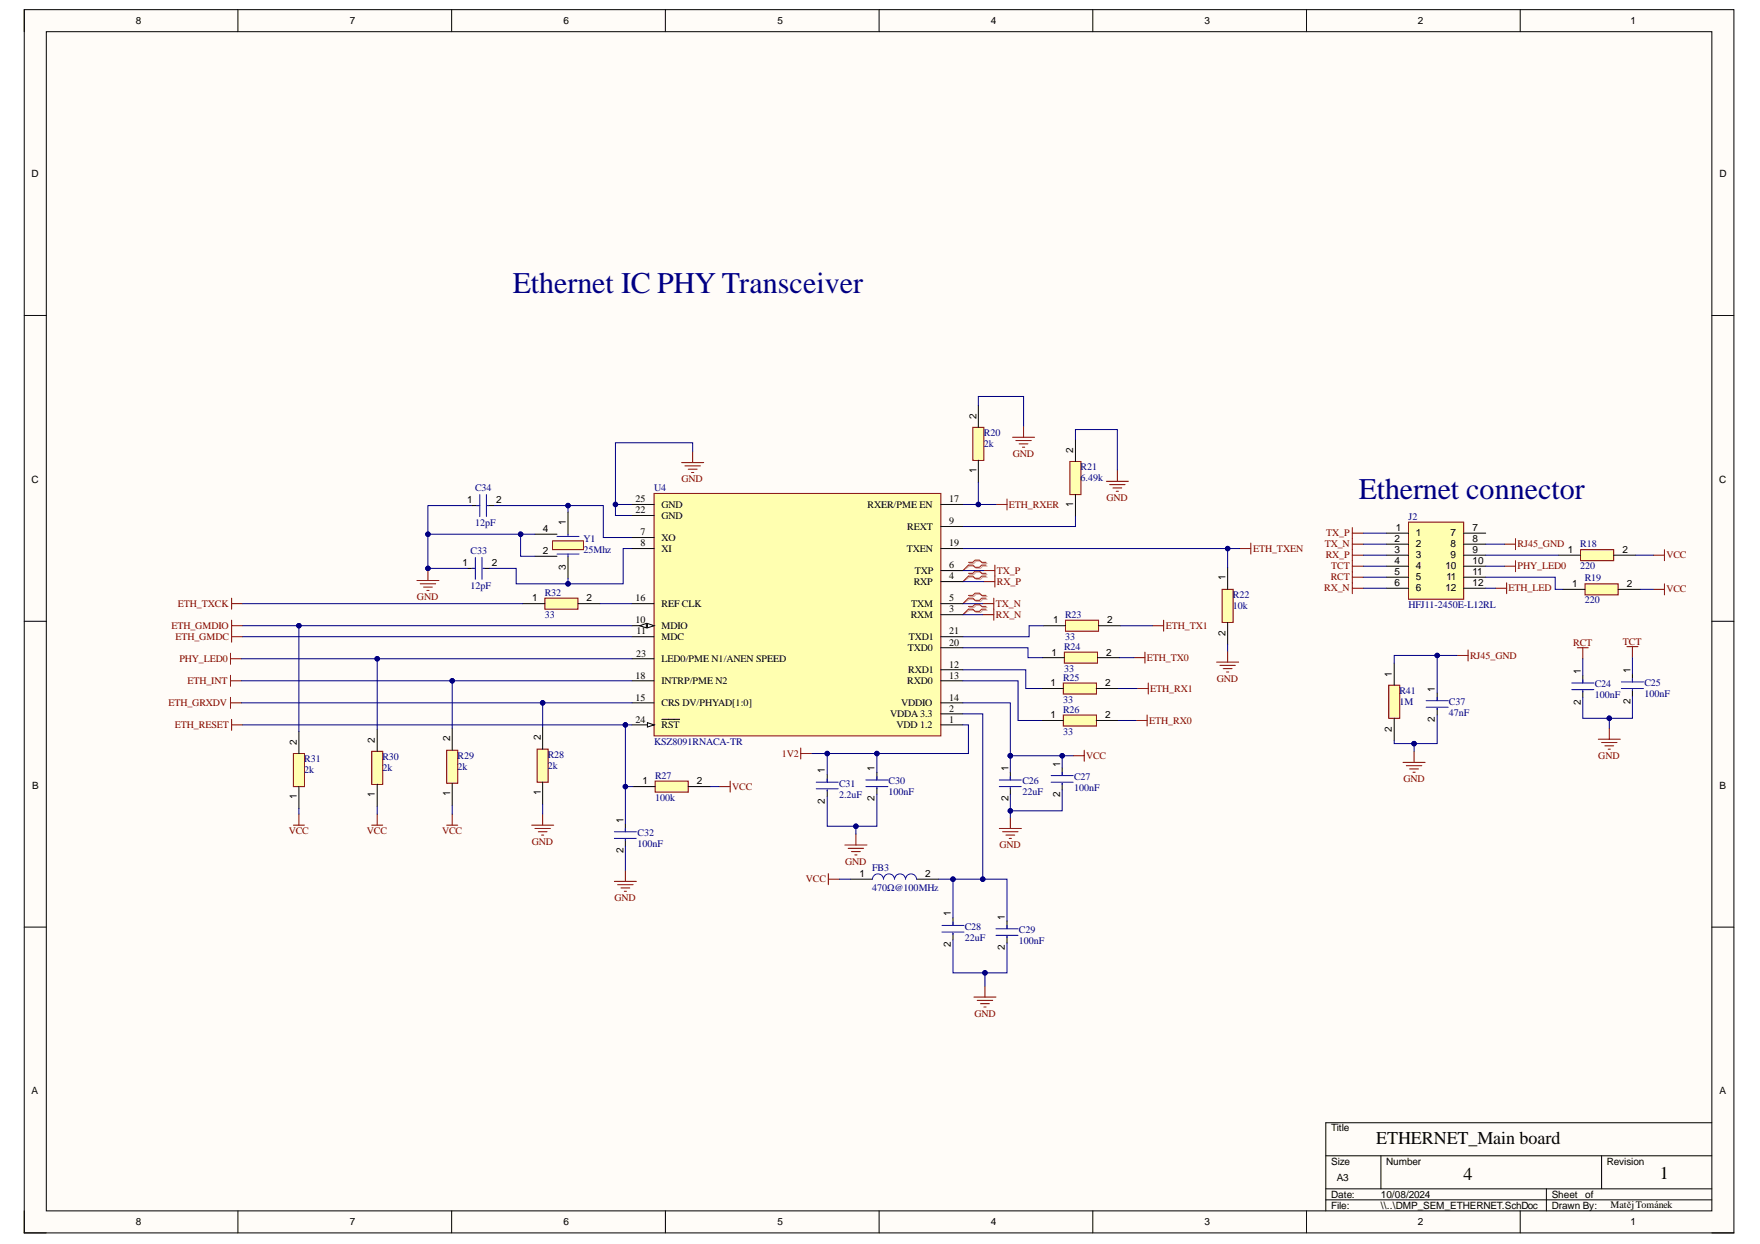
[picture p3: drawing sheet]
<svg xmlns="http://www.w3.org/2000/svg" width="297mm" height="210mm" viewBox="0 0 297 210" stroke-linecap="round" stroke-linejoin="round" font-family="sans-serif">
<defs><g id="words">
<g font-size="5.1" fill="#000080">
<text x="86.5" y="49.4">Ethernet IC PHY Transceiver</text>
<text x="229.3" y="84.2">Ethernet connector</text>
</g>
<g font-size="3">
<text x="232.3" y="193.1">ETHERNET_Main board</text>
<text x="247" y="199.2">4</text>
<text x="280.2" y="199">1</text>
</g>
<g font-size="1.7">
<text x="22.9" y="4.1">8</text>
<text x="59" y="4.1">7</text>
<text x="95.1" y="4.1">6</text>
<text x="131.2" y="4.1">5</text>
<text x="167.2" y="4.1">4</text>
<text x="203.3" y="4.1">3</text>
<text x="239.3" y="4.1">2</text>
<text x="275.2" y="4.1">1</text>
<text x="5.3" y="29.8">D</text>
<text x="290.2" y="29.8">D</text>
<text x="164.8" y="70.6" transform="rotate(-90 164.8 70.6)">2</text>
<text x="181.1" y="76.4" transform="rotate(-90 181.1 76.4)">2</text>
<text x="5.3" y="81.5">C</text>
<text x="164.8" y="79.8" transform="rotate(-90 164.8 79.8)">1</text>
<text x="290.1" y="81.5">C</text>
<text x="78.8" y="84.9">1</text>
<text x="83.7" y="84.9">2</text>
<text x="91.6" y="89.7">4</text>
<text x="95.5" y="88.6" transform="rotate(-90 95.5 88.6)">1</text>
<text x="107.3" y="86.6">22</text>
<text x="107.3" y="84.8">25</text>
<text x="111.7" y="87.5">GND</text>
<text x="111.7" y="85.7">GND</text>
<text x="146.4" y="85.7">RXER/PME EN</text>
<text x="153.1" y="89.4">REXT</text>
<text x="160.2" y="88.5">9</text>
<text x="160.2" y="84.8">17</text>
<text x="181.1" y="85.5" transform="rotate(-90 181.1 85.5)">1</text>
<text x="235.6" y="89.6">1</text>
<text x="248.5" y="89.6">7</text>
<text x="78.1" y="95.6">1</text>
<text x="83" y="95.6">2</text>
<text x="91.6" y="93.5">2</text>
<text x="108.1" y="92.2">8</text>
<text x="108.1" y="90.3">7</text>
<text x="111.7" y="93.1">XI</text>
<text x="111.7" y="91.3">XO</text>
<text x="153" y="93.1">TXEN</text>
<text x="160.2" y="92.2">19</text>
<text x="160.2" y="95.9">6</text>
<text x="235.3" y="91.4">2</text>
<text x="235.3" y="93.3">3</text>
<text x="235.3" y="95.1">4</text>
<text x="239" y="90.5">1</text>
<text x="239" y="92.4">2</text>
<text x="239" y="94.2">3</text>
<text x="244.8" y="90.5">7</text>
<text x="244.8" y="92.4">8</text>
<text x="244.8" y="94.2">9</text>
<text x="248.5" y="91.4">8</text>
<text x="248.5" y="93.3">9</text>
<text x="248.5" y="95.1">10</text>
<text x="264.6" y="93.3">1</text>
<text x="273.8" y="93.3">2</text>
<text x="89.8" y="101.5">1</text>
<text x="95.5" y="96.2" transform="rotate(-90 95.5 96.2)">3</text>
<text x="99" y="101.5">2</text>
<text x="107.3" y="101.5">16</text>
<text x="154.2" y="98.7">RXP</text>
<text x="154.4" y="96.8">TXP</text>
<text x="160.2" y="97.8">4</text>
<text x="160.2" y="101.5">5</text>
<text x="206.8" y="97.9" transform="rotate(-90 206.8 97.9)">1</text>
<text x="235.3" y="97">5</text>
<text x="235.3" y="98.9">6</text>
<text x="239" y="96.1">4</text>
<text x="239" y="97.9">5</text>
<text x="239" y="99.8">6</text>
<text x="244" y="96.1">10</text>
<text x="244" y="99.8">12</text>
<text x="244.1" y="97.9">11</text>
<text x="248.5" y="97">11</text>
<text x="248.5" y="98.9">12</text>
<text x="265.4" y="99">1</text>
<text x="274.6" y="99">2</text>
<text x="107.3" y="105.2">10</text>
<text x="107.4" y="107.1">11</text>
<text x="111.7" y="108">MDC</text>
<text x="111.7" y="106.1">MDIO</text>
<text x="111.7" y="102.4">REF CLK</text>
<text x="153.4" y="108">TXD1</text>
<text x="153.7" y="104.3">RXM</text>
<text x="153.8" y="102.4">TXM</text>
<text x="160.2" y="107.1">21</text>
<text x="160.2" y="103.3">3</text>
<text x="177.7" y="105.2">1</text>
<text x="186.9" y="105.2">2</text>
<text x="206.8" y="107.3" transform="rotate(-90 206.8 107.3)">2</text>
<text x="107.3" y="110.8">23</text>
<text x="111.7" y="111.7">LED0/PME N1/ANEN SPEED</text>
<text x="153.2" y="109.8">TXD0</text>
<text x="153.3" y="113.6">RXD1</text>
<text x="160.2" y="112.6">12</text>
<text x="160.2" y="108.9">20</text>
<text x="177.5" y="110.6">1</text>
<text x="186.7" y="110.6">2</text>
<text x="266.8" y="113.7" transform="rotate(-90 266.8 113.7)">1</text>
<text x="275.2" y="113.6" transform="rotate(-90 275.2 113.6)">1</text>
<text x="107.3" y="118.2">15</text>
<text x="107.3" y="114.5">18</text>
<text x="111.7" y="119.1">CRS DV/PHYAD[1:0]</text>
<text x="111.7" y="115.4">INTRP/PME N2</text>
<text x="152.1" y="119.1">VDDIO</text>
<text x="153.1" y="115.4">RXD0</text>
<text x="160.2" y="118.2">14</text>
<text x="160.2" y="114.5">13</text>
<text x="177.3" y="115.8">1</text>
<text x="186.5" y="115.8">2</text>
<text x="234.9" y="114.2" transform="rotate(-90 234.9 114.2)">1</text>
<text x="242.2" y="116.7" transform="rotate(-90 242.2 116.7)">1</text>
<text x="266.8" y="118.9" transform="rotate(-90 266.8 118.9)">2</text>
<text x="275.2" y="118.7" transform="rotate(-90 275.2 118.7)">2</text>
<text x="50.1" y="125.6" transform="rotate(-90 50.1 125.6)">2</text>
<text x="63.3" y="125.3" transform="rotate(-90 63.3 125.3)">2</text>
<text x="76" y="125.1" transform="rotate(-90 76 125.1)">2</text>
<text x="91.3" y="124.9" transform="rotate(-90 91.3 124.9)">2</text>
<text x="107.3" y="121.9">24</text>
<text x="111.7" y="122.9">RST</text>
<text x="150.2" y="121">VDDA 3.3</text>
<text x="151.3" y="122.9">VDD 1.2</text>
<text x="160.2" y="121.9">1</text>
<text x="160.2" y="120.1">2</text>
<text x="177.3" y="121.2">1</text>
<text x="186.5" y="121.2">2</text>
<text x="234.9" y="123.5" transform="rotate(-90 234.9 123.5)">2</text>
<text x="242.2" y="121.8" transform="rotate(-90 242.2 121.8)">2</text>
<text x="139.2" y="130.5" transform="rotate(-90 139.2 130.5)">1</text>
<text x="147.6" y="130.1" transform="rotate(-90 147.6 130.1)">1</text>
<text x="170.2" y="130.1" transform="rotate(-90 170.2 130.1)">1</text>
<text x="178.9" y="129.4" transform="rotate(-90 178.9 129.4)">1</text>
<text x="5.4" y="133.1">B</text>
<text x="50.1" y="134.9" transform="rotate(-90 50.1 134.9)">1</text>
<text x="63.3" y="134.4" transform="rotate(-90 63.3 134.4)">1</text>
<text x="76" y="134.3" transform="rotate(-90 76 134.3)">1</text>
<text x="91.3" y="134.1" transform="rotate(-90 91.3 134.1)">1</text>
<text x="108.4" y="132.3">1</text>
<text x="117.6" y="132.3">2</text>
<text x="139.2" y="135.6" transform="rotate(-90 139.2 135.6)">2</text>
<text x="147.6" y="135.2" transform="rotate(-90 147.6 135.2)">2</text>
<text x="170.2" y="135.2" transform="rotate(-90 170.2 135.2)">2</text>
<text x="178.9" y="134.5" transform="rotate(-90 178.9 134.5)">2</text>
<text x="290.2" y="133.1">B</text>
<text x="105.2" y="144" transform="rotate(-90 105.2 144)">2</text>
<text x="105.2" y="138.8" transform="rotate(-90 105.2 138.8)">1</text>
<text x="145.1" y="148">1</text>
<text x="156.2" y="148">2</text>
<text x="160.5" y="154.6" transform="rotate(-90 160.5 154.6)">1</text>
<text x="169.6" y="155.2" transform="rotate(-90 169.6 155.2)">1</text>
<text x="160.5" y="159.8" transform="rotate(-90 160.5 159.8)">2</text>
<text x="169.6" y="160.4" transform="rotate(-90 169.6 160.4)">2</text>
<text x="5.3" y="184.6">A</text>
<text x="290.2" y="184.6">A</text>
<text x="224.7" y="190.9">Title</text>
<text x="224.7" y="196.5">Size</text>
<text x="234" y="196.5">Number</text>
<text x="271.2" y="196.5">Revision</text>
<text x="224.7" y="202.1">Date:</text>
<text x="224.7" y="204">File:</text>
<text x="225.6" y="199.3">A3</text>
<text x="233" y="202.1">10/08/2024</text>
<text x="233" y="204">\\..\DMP_SEM_ETHERNET.SchDoc</text>
<text x="261.9" y="202.1">Sheet</text>
<text x="261.9" y="204">Drawn By:</text>
<text x="267.5" y="202.1">of</text>
<text x="271.8" y="203.9">MatějTománek</text>
<text x="22.9" y="206.8">8</text>
<text x="59" y="206.8">7</text>
<text x="95.1" y="206.8">6</text>
<text x="131.2" y="206.8">5</text>
<text x="167.2" y="206.8">4</text>
<text x="203.3" y="206.8">3</text>
<text x="239.3" y="206.8">2</text>
<text x="275.2" y="206.8">1</text>
</g>
<g font-size="1.7" fill="#000080">
<text x="166" y="73.6">R20</text>
<text x="166" y="75.5">2k</text>
<text x="80.2" y="82.9">C34</text>
<text x="110.4" y="82.9">U4</text>
<text x="182.4" y="79.3">R21</text>
<text x="182.4" y="81.2">6.49k</text>
<text x="80.2" y="88.8">12pF</text>
<text x="237.7" y="87.7">J2</text>
<text x="79.4" y="93.5">C33</text>
<text x="98.5" y="91.4">Y1</text>
<text x="98.5" y="93.3">25Mhz</text>
<text x="266.7" y="92.4">R18</text>
<text x="79.4" y="99.5">12pF</text>
<text x="91.9" y="100.6">R32</text>
<text x="208.1" y="100.9">R22</text>
<text x="266.7" y="96.1">220</text>
<text x="267.5" y="98.1">R19</text>
<text x="267.5" y="101.8">220</text>
<text x="91.9" y="104.3">33</text>
<text x="179.8" y="104.3">R23</text>
<text x="179.8" y="108">33</text>
<text x="208.1" y="102.8">10k</text>
<text x="237.7" y="102.6">HFJ11-2450E-L12RL</text>
<text x="179.6" y="109.7">R24</text>
<text x="179.6" y="113.4">33</text>
<text x="179.4" y="114.8">R25</text>
<text x="179.4" y="118.6">33</text>
<text x="236.2" y="117.1">R41</text>
<text x="236.2" y="119">1M</text>
<text x="244.5" y="119">C37</text>
<text x="269.2" y="115.9">C24</text>
<text x="269.2" y="117.8">100nF</text>
<text x="277.5" y="115.8">C25</text>
<text x="277.5" y="117.6">100nF</text>
<text x="110.4" y="125.6">KSZ8091RNACA-TR</text>
<text x="179.4" y="120.2">R26</text>
<text x="179.4" y="124">33</text>
<text x="244.5" y="120.8">47nF</text>
<text x="51.3" y="128.6">R31</text>
<text x="51.3" y="130.5">2k</text>
<text x="64.5" y="128.3">R30</text>
<text x="64.5" y="130.1">2k</text>
<text x="77.2" y="128.1">R29</text>
<text x="77.2" y="130">2k</text>
<text x="92.5" y="127.8">R28</text>
<text x="92.5" y="129.7">2k</text>
<text x="110.6" y="131.4">R27</text>
<text x="181.3" y="131.6">C27</text>
<text x="110.6" y="135.1">100k</text>
<text x="141.6" y="132.7">C31</text>
<text x="141.6" y="134.6">2.2uF</text>
<text x="150" y="132.3">C30</text>
<text x="150" y="134.2">100nF</text>
<text x="172.6" y="132.3">C26</text>
<text x="172.6" y="134.2">22uF</text>
<text x="181.3" y="133.4">100nF</text>
<text x="107.6" y="141.1">C32</text>
<text x="107.6" y="143">100nF</text>
<text x="147.2" y="147">FB3</text>
<text x="147.2" y="150.4">470Ω@100MHz</text>
<text x="162.8" y="156.9">C28</text>
<text x="162.8" y="158.8">22uF</text>
<text x="172" y="157.4">C29</text>
<text x="172" y="159.3">100nF</text>
</g>
<g font-size="1.7" fill="#800000">
<text x="171" y="77.1">GND</text>
<text x="115" y="81.4">GND</text>
<text x="170.3" y="85.7">ETH_RXER</text>
<text x="186.8" y="84.6">GND</text>
<text x="211.5" y="93.1">ETH_TXEN</text>
<text x="223.6" y="92.4">TX_N</text>
<text x="223.7" y="94.2">RX_P</text>
<text x="223.8" y="90.5">TX_P</text>
<text x="256.1" y="92.4">RJ45_GND</text>
<text x="281.3" y="94.2">VCC</text>
<text x="70.4" y="101.3">GND</text>
<text x="168.2" y="96.8">TX_P</text>
<text x="168.2" y="98.7">RX_P</text>
<text x="223.5" y="99.8">RX_N</text>
<text x="224.6" y="97.9">RCT</text>
<text x="224.7" y="96.1">TCT</text>
<text x="254.6" y="99.8">ETH_LED</text>
<text x="256.1" y="96.1">PHY_LED0</text>
<text x="281.3" y="100">VCC</text>
<text x="28.9" y="106.1">ETH_GMDIO</text>
<text x="29.6" y="108">ETH_GMDC</text>
<text x="30" y="102.4">ETH_TXCK</text>
<text x="168.1" y="102.4">TX_N</text>
<text x="168.1" y="104.3">RX_N</text>
<text x="196.8" y="106.1">ETH_TX1</text>
<text x="30.3" y="111.7">PHY_LED0</text>
<text x="193.5" y="111.5">ETH_TX0</text>
<text x="248.1" y="111.1">RJ45_GND</text>
<text x="265.5" y="108.9">RCT</text>
<text x="273.9" y="108.7">TCT</text>
<text x="28.4" y="119.1">ETH_GRXDV</text>
<text x="31.6" y="115.4">ETH_INT</text>
<text x="194.1" y="116.7">ETH_RX1</text>
<text x="205.4" y="115">GND</text>
<text x="29.5" y="122.9">ETH_RESET</text>
<text x="194" y="122.1">ETH_RX0</text>
<text x="132" y="127.7">1V2</text>
<text x="183.3" y="128.1">VCC</text>
<text x="236.8" y="132">GND</text>
<text x="269.8" y="128.1">GND</text>
<text x="123.6" y="133.3">VCC</text>
<text x="48.7" y="140.7">VCC</text>
<text x="61.9" y="140.7">VCC</text>
<text x="74.6" y="140.7">VCC</text>
<text x="89.7" y="142.5">GND</text>
<text x="168.7" y="143.1">GND</text>
<text x="136" y="148.9">VCC</text>
<text x="142.6" y="145.9">GND</text>
<text x="103.7" y="152">GND</text>
<text x="164.4" y="171.5">GND</text>
</g>
</g></defs>
<path d="M4.1 1.6h288.5v206.4h-288.5z" fill-rule="evenodd" fill="#fffcf8"/>
<path d="M4.1 1.6h288.5v206.4h-288.5z" fill="none" stroke="#000" stroke-width=".17"/>
<path d="M7.8 5.3h281.1v199h-281.1z" fill-rule="evenodd" fill="#fffcf8"/>
<g fill="none" stroke="#000" stroke-width=".17">
<path d="M4.1 1.6v3.7M7.8 5.3h281.1v199h-281.1zM40.2 1.6v3.7M76.2 1.6v3.7M112.3 1.6v3.7M148.4 1.6v3.7M184.4 1.6v3.7M220.5 1.6v3.7M256.6 1.6v3.7M4.1 53.2h3.7M288.9 53.2h3.7M78.9 95.9h1.3"/>
<path d="M79.7 85.3h1.3M81.5 95.9h1.1M82.3 85.3h1.1M90.3 93.9h3.7M90.3 90.1h3.7M95.9 86.4v3.7M95.9 93.9v3.7M4.1 104.8h3.7M288.9 104.8h3.7M4.1 156.4h3.7M143.5 148.3h3.7M154.7 148.3h3.7"/>
<path d="M288.9 156.4h3.7M223.8 195h65.1M233.1 195v5.6M270.3 195v5.6M288.9 189.4h-65.1v14.9M4.1 204.3v3.7h3.7M40.2 204.3v3.7M76.2 204.3v3.7M112.3 204.3v3.7M148.4 204.3v3.7M184.4 204.3v3.7M220.5 204.3v3.7"/>
<path d="M223.8 200.6h65.1M223.8 202.5h65.1M256.6 204.3v3.7M261 200.6v3.7M288.9 208h3.7"/>
</g>
<g fill="none" stroke="#800000" stroke-width=".17">
<path d="M115 78.1h3.8M115.6 78.6h2.6M116.2 79.2h1.4M116.7 79.7h.4M116.9 76.2v1.9M170.9 73.8h3.7M171.5 74.3h2.6M172 74.9h1.5M172.6 75.5h.3M172.8 71.9v1.9M188.6 79.4v1.8M70.4 97.9h3.7"/>
<path d="M70.9 98.5h2.6M71.5 99.1h1.5M72 99.6h.4M72.2 96.1v1.8M166 96.3h1.9M166 98.1h1.9M167.9 95.3v3.8M168.1 85.1h1.9M170 84.2v1.9M186.7 81.2h3.7M187.3 81.8h2.6M187.8 82.3h1.5"/>
<path d="M188.4 82.9h.4M209.2 92.6h1.9M211.1 91.6v1.9M228.2 89v11.2M228.2 90h1.9M228.2 91.8h1.9M228.2 93.7h1.9M228.2 95.5h1.9M228.2 97.4h1.9M228.2 99.3h1.9M252.4 99.3h1.9M253.9 91.8h1.9"/>
<path d="M253.9 95.5h1.9M254.3 98.3v1.9M255.8 90.9v1.8M255.8 94.6v1.9M279 93.7h1.9M279 99.4h1.9M280.9 92.7v1.9M280.9 98.5v1.9M38.9 110.2v1.9M38.9 113.9v1.9M38.9 117.7v1.8M38.9 118.6h1.9"/>
<path d="M38.9 114.9h1.9M38.9 111.2h1.9M39.1 101.9h1.9M39.1 105.6h1.9M39.1 100.9v1.9M39.1 104.6v3.8M39.1 107.4h1.9M165.9 101.9h1.8M165.9 103.7h1.8M167.7 100.9v3.7M191.4 111h1.8M191.9 116.2h1.9"/>
<path d="M193.2 110v1.9M193.8 115.2v1.9M194.5 105.6h1.9M196.4 104.7v1.8M205.3 111.7h3.8M205.9 112.3h2.6M206.4 112.8h1.5M207 113.4h.4M207.2 109.9v1.8M245.9 110.6h1.9M247.8 109.7v1.8M266.2 109.3h1.9"/>
<path d="M267.1 109.3v1.9M274.6 109.1h1.8M275.5 109.1v1.9M39.1 121.4v1.8M39.1 122.3h1.9M49.5 139.2h1.9M50.4 137.4v1.8M62.7 139.2h1.9M63.7 137.4v1.8M75.4 139.2h1.9M76.3 137.4v1.8M89.7 139.2h3.7"/>
<path d="M90.3 139.8h2.6M91.6 137.4v1.8M121.4 132.7h1.8M123.2 131.8v1.9M135.1 126.2v1.9M135.1 127.1h1.9M168.7 139.8h3.7M170.5 137.9v1.9M181.1 127.5h1.9M183 126.6v1.8M191.7 121.6h1.9M193.6 120.6v1.9"/>
<path d="M236.8 128.6h3.7M237.3 129.2h2.7M237.9 129.7h1.5M238.5 130.3h.3M238.7 126.8v1.8M269.7 124.7h3.8M270.3 125.3h2.6M270.9 125.8h1.4M271.4 126.4h.4M271.6 122.9v1.8M90.8 140.3h1.5M91.4 140.9h.4"/>
<path d="M103.7 148.7h3.7M104.2 149.3h2.7M104.8 149.8h1.5M105.4 150.4h.3M105.5 146.9v1.8M139.8 147.4v1.9M139.8 148.3h1.9M142.6 142.6h3.7M143.2 143.1h2.6M143.7 143.7h1.5M144.3 144.3h.3M144.5 140.7v1.9"/>
<path d="M169.2 140.3h2.6M169.8 140.9h1.5M170.3 141.5h.4M164.4 168.2h3.7M164.9 168.8h2.6M165.5 169.4h1.5M166 169.9h.4M166.2 166.4v1.8"/>
</g>
<path d="M163.6 95.1h.8l.3-.4h.8l.4 .4h.7M163.6 96.9h.8l.3-.3h.8l.4 .3h.7M166.6 95.5h-.7l-.4 .4h-.8l-.3-.4h-.8l-1.1 .8M166.6 97.4h-.7l-.4 .4h-.8l-.3-.4h-.8l-1.1 .7M163.6 100.6h.8l.3-.3h.8l.4 .3h.7M163.6 102.5h.8l.3-.4h.8l.4 .4h.7M166.6 101.1h-.7l-.4 .4h-.8l-.3-.4h-.8l-1.1 .8M166.6 103h-.7l-.4 .3h-.8l-.3-.3h-.8l-1.1 .7" fill="none" stroke="#d0a19e" stroke-width=".17"/>
<path d="M163.4 94.9h.8l.4-.4h.7l.4 .4h.7M163.4 96.7h.8l.4-.3h.7l.4 .3h.7M166.4 95.3h-.7l-.4 .4h-.7l-.4-.4h-.8l-.9 1M166.4 97.2h-.7l-.4 .4h-.7l-.4-.4h-.8l-.9 .9M163.4 100.5h.8l.4-.4h.7l.4 .4h.7M163.4 102.3h.8l.4-.4h.7l.4 .4h.7M166.4 100.9h-.7l-.4 .4h-.7l-.4-.4h-.8l-.9 1M166.4 102.8h-.7l-.4 .4h-.7l-.4-.4h-.8l-.9 .9" fill="none" stroke="#f00" stroke-width=".17"/>
<path d="M79.7 95.9h.5M80.2 94v3.8M80.4 85.3h.6M81 83.4v3.8M81.3 94v3.8M81.5 95.9h.2M82.1 83.4v3.8M82.3 85.3h.2M147.2 148.3a.93 .93 0 0 1 1-.8 .93 .93 0 0 1 .9 .8 .93 .93 0 0 1 .9-.8 .93 .93 0 0 1 1 .8 .93 .93 0 0 1 .9-.8 .93 .93 0 0 1 .9 .8 .93 .93 0 0 1 1-.8 .93 .93 0 0 1 .9 .8" fill="none" stroke="#00f" stroke-width=".17"/>
<path d="M93.3 91.3h5.2v1.4h-5.2z" fill-rule="evenodd" fill="#ffffb0"/>
<path d="M93.3 91.3h5.2v1.4h-5.2z" fill="none" stroke="#800000" stroke-width=".17"/>
<path d="M94 90.5h3.7M94 93.5h3.7M95.9 90.1v.4M95.9 93.5v.4" fill="none" stroke="#00f" stroke-width=".17"/>
<path d="M110.4 83.3h48.4v40.9h-48.4z" fill-rule="evenodd" fill="#ffffb0"/>
<path d="M110.4 83.3h48.4v40.9h-48.4z" fill="none" stroke="#800000" stroke-width=".17"/>
<path d="M158.8 118.6h3.7M158.8 114.9h3.7M158.8 113h3.7M158.8 109.3h3.7M158.8 107.4h3.7M106.7 122.3h3.7M158.8 122.3h3.7M158.8 120.5h3.7" fill="none" stroke="#000" stroke-width=".17"/>
<path d="M109.3 121.9l1.1 .4-1.1 .4z" fill="#f8fcff"/>
<path d="M106.7 118.6h3.7M106.7 114.9h3.7M106.7 111.2h3.7M106.7 107.4h3.7M106.7 105.6h3.7M109.3 121.9l1.1 .4-1.1 .4zM111.7 121.4h3" fill="none" stroke="#000" stroke-width=".17"/>
<path d="M109.3 105.2l1.1 .4-1.1 .3z" fill="#f8fcff"/>
<path d="M109.3 105.2l1.1 .4-1.1 .3z" fill="none" stroke="#000" stroke-width=".17"/>
<path d="M108 105.6l1.1-.4v.7z" fill="#f8fcff"/>
<g fill="none" stroke="#000" stroke-width=".17">
<path d="M106.7 85.1h3.7M106.7 92.6h3.7M106.7 90.7h3.7M106.7 87h3.7M158.8 88.8h3.7M158.8 85.1h3.7M158.8 98.1h3.7M158.8 92.6h3.7M158.8 96.3h3.7M106.7 101.9h3.7M108 105.6l1.1-.4v.7zM158.8 101.9h3.7"/>
<path d="M158.8 103.7h3.7"/>
</g>
<path d="M92 100.9h5.5v1.9h-5.5z" fill-rule="evenodd" fill="#ffffb0"/>
<path d="M92 100.9h5.5v1.9h-5.5z" fill="none" stroke="#800000" stroke-width=".17"/>
<path d="M88.2 101.9h3.8M97.5 101.9h3.8" fill="none" stroke="#000" stroke-width=".17"/>
<path d="M179.8 104.7h5.6v1.8h-5.6z" fill-rule="evenodd" fill="#ffffb0"/>
<path d="M179.8 104.7h5.6v1.8h-5.6z" fill="none" stroke="#800000" stroke-width=".17"/>
<path d="M176.1 105.6h3.7M185.4 105.6h3.7" fill="none" stroke="#000" stroke-width=".17"/>
<path d="M179.6 110h5.6v1.9h-5.6z" fill-rule="evenodd" fill="#ffffb0"/>
<path d="M179.6 110h5.6v1.9h-5.6z" fill="none" stroke="#800000" stroke-width=".17"/>
<path d="M175.9 111h3.7M185.2 111h3.8" fill="none" stroke="#000" stroke-width=".17"/>
<path d="M179.5 115.2h5.5v1.9h-5.5z" fill-rule="evenodd" fill="#ffffb0"/>
<path d="M179.5 115.2h5.5v1.9h-5.5z" fill="none" stroke="#800000" stroke-width=".17"/>
<path d="M175.7 116.2h3.8M185 116.2h3.8" fill="none" stroke="#000" stroke-width=".17"/>
<path d="M179.5 120.6h5.5v1.9h-5.5z" fill-rule="evenodd" fill="#ffffb0"/>
<path d="M179.5 120.6h5.5v1.9h-5.5z" fill="none" stroke="#800000" stroke-width=".17"/>
<path d="M175.7 121.6h3.8M185 121.6h3.8" fill="none" stroke="#000" stroke-width=".17"/>
<path d="M49.5 127.1h1.9v5.6h-1.9z" fill-rule="evenodd" fill="#ffffb0"/>
<path d="M49.5 127.1h1.9v5.6h-1.9z" fill="none" stroke="#800000" stroke-width=".17"/>
<path d="M50.4 123.4v3.7M50.4 132.7v3.7" fill="none" stroke="#000" stroke-width=".17"/>
<path d="M62.7 126.8h1.9v5.6h-1.9z" fill-rule="evenodd" fill="#ffffb0"/>
<path d="M62.7 126.8h1.9v5.6h-1.9z" fill="none" stroke="#800000" stroke-width=".17"/>
<path d="M63.7 123.1v3.7M63.7 132.4v3.7" fill="none" stroke="#000" stroke-width=".17"/>
<path d="M75.4 126.6h1.9v5.6h-1.9z" fill-rule="evenodd" fill="#ffffb0"/>
<path d="M75.4 126.6h1.9v5.6h-1.9z" fill="none" stroke="#800000" stroke-width=".17"/>
<path d="M76.3 122.9v3.7M76.3 132.2v3.7" fill="none" stroke="#000" stroke-width=".17"/>
<path d="M90.7 126.4h1.8v5.6h-1.8z" fill-rule="evenodd" fill="#ffffb0"/>
<path d="M90.7 126.4h1.8v5.6h-1.8z" fill="none" stroke="#800000" stroke-width=".17"/>
<path d="M91.6 122.7v3.7M91.6 132v3.7" fill="none" stroke="#000" stroke-width=".17"/>
<path d="M164.2 72.1h1.8v5.6h-1.8z" fill-rule="evenodd" fill="#ffffb0"/>
<path d="M164.2 72.1h1.8v5.6h-1.8z" fill="none" stroke="#800000" stroke-width=".17"/>
<path d="M165.1 68.4v3.7M165.1 77.7v3.7" fill="none" stroke="#000" stroke-width=".17"/>
<path d="M110.6 131.8h5.6v1.9h-5.6z" fill-rule="evenodd" fill="#ffffb0"/>
<path d="M110.6 131.8h5.6v1.9h-5.6z" fill="none" stroke="#800000" stroke-width=".17"/>
<g fill="none" stroke="#000" stroke-width=".17">
<path d="M267.1 113.9v1.3M267.1 116.5v1.2M275.5 113.8v1.3M275.5 116.4v1.1M105.5 139v1.3M106.9 132.7h3.7M116.2 132.7h3.7M139.6 130.7v1.3M139.6 133.3v1.1M148 130.3v1.3M148 132.9v1.1M170.5 130.3v1.3"/>
<path d="M170.5 132.9v1.1M179.3 129.6v1.3M179.3 132.2v1.1M105.5 141.7v1.1M160.8 154.9v1.3M160.8 157.5v1.1M170 155.4v1.3M170 158v1.1"/>
</g>
<g fill="none" stroke="#00f" stroke-width=".17">
<path d="M265.3 115.2h3.7M265.3 116.4h3.7M267.1 114.7v.5M267.1 116.5v.2M273.6 115.1h3.8M273.6 116.2h3.8M275.5 114.5v.6M275.5 116.4v.1M105.5 139.8v.5M137.8 132h3.7M137.8 133.1h3.7M139.6 131.4v.6"/>
<path d="M139.6 133.3v.2M146.1 131.6h3.8M146.1 132.7h3.8M148 131.1v.5M148 132.9v.2M168.7 131.6h3.7M168.7 132.7h3.7M170.5 131.1v.5M170.5 132.9v.2M177.4 130.9h3.7M177.4 132h3.7M179.3 130.3v.6"/>
<path d="M179.3 132.2v.2M103.7 140.3h3.7M103.7 141.5h3.7M105.5 141.7v.1M159 156.2h3.7M159 157.3h3.7M160.8 155.6v.6M160.8 157.5v.1M168.1 156.7h3.7M168.1 157.8h3.7M170 156.2v.5M170 158v.2"/>
</g>
<path d="M206.3 99.4h1.8v5.6h-1.8z" fill-rule="evenodd" fill="#ffffb0"/>
<path d="M206.3 99.4h1.8v5.6h-1.8z" fill="none" stroke="#800000" stroke-width=".17"/>
<path d="M207.2 95.7v3.7M207.2 105v3.7" fill="none" stroke="#000" stroke-width=".17"/>
<path d="M180.6 77.9h1.8v5.6h-1.8z" fill-rule="evenodd" fill="#ffffb0"/>
<path d="M180.6 77.9h1.8v5.6h-1.8z" fill="none" stroke="#800000" stroke-width=".17"/>
<path d="M181.5 74.1v3.8M181.5 83.5v3.7" fill="none" stroke="#000" stroke-width=".17"/>
<path d="M234.4 115.6h1.8v5.6h-1.8z" fill-rule="evenodd" fill="#ffffb0"/>
<path d="M234.4 115.6h1.8v5.6h-1.8z" fill="none" stroke="#800000" stroke-width=".17"/>
<path d="M235.3 111.9v3.7M242.6 116.9v1.3M242.6 119.5v1.1M235.3 121.2v3.7" fill="none" stroke="#000" stroke-width=".17"/>
<path d="M240.7 118.2h3.7M240.7 119.3h3.7M242.6 117.7v.5M242.6 119.5v.2" fill="none" stroke="#00f" stroke-width=".17"/>
<path d="M237.7 88.1h9.3v13h-9.3z" fill-rule="evenodd" fill="#ffffb0"/>
<path d="M237.7 88.1h9.3v13h-9.3z" fill="none" stroke="#800000" stroke-width=".17"/>
<path d="M234 90h3.7M234 91.8h3.7M234 93.7h3.7M234 95.5h3.7M234 97.4h3.7M234 99.3h3.7M247 90h3.8M247 91.8h3.8M247 93.7h3.8M247 95.5h3.8M247 97.4h3.8M247 99.3h3.8" fill="none" stroke="#000" stroke-width=".17"/>
<path d="M266.8 92.7h5.5v1.9h-5.5z" fill-rule="evenodd" fill="#ffffb0"/>
<path d="M266.8 92.7h5.5v1.9h-5.5z" fill="none" stroke="#800000" stroke-width=".17"/>
<path d="M263 93.7h3.8M272.3 93.7h3.8" fill="none" stroke="#000" stroke-width=".17"/>
<path d="M267.5 98.5h5.6v1.9h-5.6z" fill-rule="evenodd" fill="#ffffb0"/>
<path d="M267.5 98.5h5.6v1.9h-5.6z" fill="none" stroke="#800000" stroke-width=".17"/>
<path d="M263.8 99.4h3.7M273.1 99.4h3.7" fill="none" stroke="#000" stroke-width=".17"/>
<g fill="none" stroke="#000080" stroke-width=".17">
<path d="M162.5 96.3h3.5M162.5 98.1h3.5M162.5 85.1h2.6M230.1 93.7h3.9M230.1 99.3h3.9M230.1 95.5h3.9M230.1 91.8h3.9M230.1 97.4h3.9M230.1 90h3.9M250.8 97.4h11.7v2h1.3M250.8 93.7h12.2M250.8 99.3h1.6"/>
<path d="M250.8 95.5h3.1M250.8 91.8h3.1M276.1 93.7h2.9M276.8 99.4h2.2M162.5 101.9h3.4M162.5 103.7h3.4"/>
</g>
<circle cx="165.1" cy="85.1" r=".37" fill="#000080"/>
<g fill="none" stroke="#000080" stroke-width=".17">
<path d="M165.1 68.4v-1.5h7.7v5M181.5 87.2v1.6h-19M162.5 113h10.6v3.2h2.6M162.5 114.9h9.3v6.7h3.9M162.5 109.3h11v1.7h2.4M176.1 105.6h-2.4v1.8h-11.2M188.8 116.2h3.1M189 111h2.4M189.1 105.6h5.4M207.2 108.7v1.2M267.1 111.2v2.7M275.5 111v2.8"/>
<path d="M162.5 122.3h.9v4.8h-15.4v3.2M188.8 121.6h2.9"/>
<circle cx="165.1" cy="85.1" r=".37"/>
</g>
<circle cx="148" cy="127.1" r=".37" fill="#000080"/>
<g fill="none" stroke="#000080" stroke-width=".17">
<path d="M162.5 120.5h3.4v27.8h-5.1"/>
<circle cx="148" cy="127.1" r=".37"/>
</g>
<circle cx="165.9" cy="148.3" r=".37" fill="#000080"/>
<circle cx="165.9" cy="148.3" r=".37" fill="none" stroke="#000080" stroke-width=".17"/>
<circle cx="160.8" cy="148.3" r=".37" fill="#000080"/>
<g fill="none" stroke="#000080" stroke-width=".17">
<path d="M165.9 148.3h4.1v7.1"/>
<circle cx="160.8" cy="148.3" r=".37"/>
</g>
<circle cx="165.9" cy="148.3" r=".37" fill="#000080"/>
<g fill="none" stroke="#000080" stroke-width=".17">
<path d="M91.6 135.7v1.7M105.5 122.3v10.4M119.9 132.7h1.5"/>
<circle cx="165.9" cy="148.3" r=".37"/>
</g>
<circle cx="105.5" cy="132.7" r=".37" fill="#000080"/>
<circle cx="105.5" cy="132.7" r=".37" fill="none" stroke="#000080" stroke-width=".17"/>
<circle cx="105.5" cy="122.3" r=".37" fill="#000080"/>
<g fill="none" stroke="#000080" stroke-width=".17">
<path d="M106.9 132.7h-1.4v6.3"/>
<circle cx="105.5" cy="122.3" r=".37"/>
</g>
<circle cx="105.5" cy="132.7" r=".37" fill="#000080"/>
<g fill="none" stroke="#000080" stroke-width=".17">
<path d="M91.6 118.6v4.1"/>
<circle cx="105.5" cy="132.7" r=".37"/>
</g>
<circle cx="91.6" cy="118.6" r=".37" fill="#000080"/>
<g fill="none" stroke="#000080" stroke-width=".17">
<path d="M40.8 114.9h35.5M76.3 135.9v1.5"/>
<circle cx="91.6" cy="118.6" r=".37"/>
</g>
<circle cx="76.3" cy="114.9" r=".37" fill="#000080"/>
<g fill="none" stroke="#000080" stroke-width=".17">
<path d="M63.7 111.2h43"/>
<circle cx="76.3" cy="114.9" r=".37"/>
</g>
<circle cx="63.7" cy="111.2" r=".37" fill="#000080"/>
<g fill="none" stroke="#000080" stroke-width=".17">
<path d="M40.8 111.2h22.9v11.9M63.7 136.1v1.3"/>
<circle cx="63.7" cy="111.2" r=".37"/>
</g>
<circle cx="63.7" cy="111.2" r=".37" fill="#000080"/>
<g fill="none" stroke="#000080" stroke-width=".17">
<path d="M41 105.6h9.4"/>
<circle cx="63.7" cy="111.2" r=".37"/>
</g>
<circle cx="50.4" cy="105.6" r=".37" fill="#000080"/>
<g fill="none" stroke="#000080" stroke-width=".17">
<path d="M101.3 101.9h5.4M106.7 105.6h-56.3v17.8M50.4 136.4v1"/>
<circle cx="50.4" cy="105.6" r=".37"/>
</g>
<circle cx="50.4" cy="105.6" r=".37" fill="#000080"/>
<g fill="none" stroke="#000080" stroke-width=".17">
<path d="M106.7 114.9h-30.4v8"/>
<circle cx="50.4" cy="105.6" r=".37"/>
</g>
<circle cx="76.3" cy="114.9" r=".37" fill="#000080"/>
<g fill="none" stroke="#000080" stroke-width=".17">
<path d="M41 107.4h65.7M41 101.9h47.2M158.4 148.3h2.4v6.6"/>
<circle cx="76.3" cy="114.9" r=".37"/>
</g>
<circle cx="160.8" cy="148.3" r=".37" fill="#000080"/>
<g fill="none" stroke="#000080" stroke-width=".17">
<path d="M160.8 158.6v5.6h5.4"/>
<circle cx="160.8" cy="148.3" r=".37"/>
</g>
<circle cx="166.2" cy="164.1" r=".37" fill="#000080"/>
<g fill="none" stroke="#000080" stroke-width=".17">
<path d="M162.5 118.6h8v8.9"/>
<circle cx="166.2" cy="164.1" r=".37"/>
</g>
<circle cx="170.5" cy="127.5" r=".37" fill="#000080"/>
<g fill="none" stroke="#000080" stroke-width=".17">
<path d="M170.5 127.5v2.8"/>
<circle cx="170.5" cy="127.5" r=".37"/>
</g>
<circle cx="170.5" cy="127.5" r=".37" fill="#000080"/>
<g fill="none" stroke="#000080" stroke-width=".17">
<path d="M179.3 127.5v2.1"/>
<circle cx="170.5" cy="127.5" r=".37"/>
</g>
<circle cx="179.3" cy="127.5" r=".37" fill="#000080"/>
<g fill="none" stroke="#000080" stroke-width=".17">
<path d="M170.5 127.5h10.6"/>
<circle cx="179.3" cy="127.5" r=".37"/>
</g>
<circle cx="170.5" cy="127.5" r=".37" fill="#000080"/>
<circle cx="170.5" cy="127.5" r=".37" fill="none" stroke="#000080" stroke-width=".17"/>
<circle cx="179.3" cy="127.5" r=".37" fill="#000080"/>
<g fill="none" stroke="#000080" stroke-width=".17">
<path d="M170.5 134v3.9"/>
<circle cx="179.3" cy="127.5" r=".37"/>
</g>
<circle cx="170.5" cy="136.8" r=".37" fill="#000080"/>
<g fill="none" stroke="#000080" stroke-width=".17">
<path d="M106.7 85.1h-2.8v1.9h2.8"/>
<circle cx="170.5" cy="136.8" r=".37"/>
</g>
<circle cx="103.9" cy="85.1" r=".37" fill="#000080"/>
<g fill="none" stroke="#000080" stroke-width=".17">
<path d="M116.9 76.2v-1.5h-13v10.4"/>
<circle cx="103.9" cy="85.1" r=".37"/>
</g>
<circle cx="103.9" cy="85.1" r=".37" fill="#000080"/>
<g fill="none" stroke="#000080" stroke-width=".17">
<path d="M165.1 81.4v3.7h3"/>
<circle cx="103.9" cy="85.1" r=".37"/>
</g>
<circle cx="165.1" cy="85.1" r=".37" fill="#000080"/>
<g fill="none" stroke="#000080" stroke-width=".17">
<path d="M242.6 110.6v6.3"/>
<circle cx="165.1" cy="85.1" r=".37"/>
</g>
<circle cx="242.6" cy="110.6" r=".37" fill="#000080"/>
<g fill="none" stroke="#000080" stroke-width=".17">
<path d="M235.3 124.9v.6h3.4"/>
<circle cx="242.6" cy="110.6" r=".37"/>
</g>
<circle cx="238.7" cy="125.5" r=".38" fill="#000080"/>
<g fill="none" stroke="#000080" stroke-width=".17">
<path d="M72.2 95.9v.2"/>
<circle cx="238.7" cy="125.5" r=".38"/>
</g>
<circle cx="72.2" cy="95.9" r=".37" fill="#000080"/>
<g fill="none" stroke="#000080" stroke-width=".17">
<path d="M41 122.3h65.7"/>
<circle cx="72.2" cy="95.9" r=".37"/>
</g>
<circle cx="105.5" cy="122.3" r=".37" fill="#000080"/>
<g fill="none" stroke="#000080" stroke-width=".17">
<path d="M40.8 118.6h65.9"/>
<circle cx="105.5" cy="122.3" r=".37"/>
</g>
<circle cx="91.6" cy="118.6" r=".37" fill="#000080"/>
<g fill="none" stroke="#000080" stroke-width=".17">
<path d="M162.5 92.6h46.7"/>
<circle cx="91.6" cy="118.6" r=".37"/>
</g>
<circle cx="207.2" cy="92.6" r=".37" fill="#000080"/>
<g fill="none" stroke="#000080" stroke-width=".17">
<path d="M207.2 92.6v3.1"/>
<circle cx="207.2" cy="92.6" r=".37"/>
</g>
<circle cx="207.2" cy="92.6" r=".37" fill="#000080"/>
<g fill="none" stroke="#000080" stroke-width=".17">
<path d="M79.7 85.3h-7.5v4.8"/>
<circle cx="207.2" cy="92.6" r=".37"/>
</g>
<circle cx="72.2" cy="90.1" r=".37" fill="#000080"/>
<g fill="none" stroke="#000080" stroke-width=".17">
<path d="M87.9 90.1v3.8h2.4"/>
<circle cx="72.2" cy="90.1" r=".37"/>
</g>
<circle cx="87.9" cy="90.1" r=".37" fill="#000080"/>
<g fill="none" stroke="#000080" stroke-width=".17">
<path d="M90.3 90.1h-18.1v5.8h6.7M141.7 148.3h1.8"/>
<circle cx="87.9" cy="90.1" r=".37"/>
</g>
<circle cx="72.2" cy="95.9" r=".37" fill="#000080"/>
<circle cx="72.2" cy="95.9" r=".37" fill="none" stroke="#000080" stroke-width=".17"/>
<circle cx="72.2" cy="90.1" r=".37" fill="#000080"/>
<circle cx="72.2" cy="90.1" r=".37" fill="none" stroke="#000080" stroke-width=".17"/>
<circle cx="87.9" cy="90.1" r=".37" fill="#000080"/>
<g fill="none" stroke="#000080" stroke-width=".17">
<path d="M95.9 97.6v.9"/>
<circle cx="87.9" cy="90.1" r=".37"/>
</g>
<circle cx="95.9" cy="98.5" r=".37" fill="#000080"/>
<g fill="none" stroke="#000080" stroke-width=".17">
<path d="M95.9 85.3v1.1"/>
<circle cx="95.9" cy="98.5" r=".37"/>
</g>
<circle cx="95.9" cy="85.3" r=".37" fill="#000080"/>
<g fill="none" stroke="#000080" stroke-width=".17">
<path d="M106.7 92.6h-1.5v5.9h-18.1v-2.6h-4.5"/>
<circle cx="95.9" cy="85.3" r=".37"/>
</g>
<circle cx="95.9" cy="98.5" r=".37" fill="#000080"/>
<g fill="none" stroke="#000080" stroke-width=".17">
<path d="M83.4 85.3h18.4v5.4h4.9"/>
<circle cx="95.9" cy="98.5" r=".37"/>
</g>
<circle cx="95.9" cy="85.3" r=".37" fill="#000080"/>
<g fill="none" stroke="#000080" stroke-width=".17">
<path d="M148 134v5.4h-3.5M105.5 142.8v4.1"/>
<circle cx="95.9" cy="85.3" r=".37"/>
</g>
<circle cx="144.5" cy="139.4" r=".37" fill="#000080"/>
<g fill="none" stroke="#000080" stroke-width=".17">
<path d="M179.3 133.3v3.5h-8.8"/>
<circle cx="144.5" cy="139.4" r=".37"/>
</g>
<circle cx="170.5" cy="136.8" r=".37" fill="#000080"/>
<g fill="none" stroke="#000080" stroke-width=".17">
<path d="M170 159.1v5.1h-3.8v2.2"/>
<circle cx="170.5" cy="136.8" r=".37"/>
</g>
<circle cx="166.2" cy="164.1" r=".37" fill="#000080"/>
<g fill="none" stroke="#000080" stroke-width=".17">
<path d="M267.1 117.7v3.5h4.5"/>
<circle cx="166.2" cy="164.1" r=".37"/>
</g>
<circle cx="271.6" cy="121.2" r=".37" fill="#000080"/>
<g fill="none" stroke="#000080" stroke-width=".17">
<path d="M275.5 117.5v3.7h-3.9v1.7"/>
<circle cx="271.6" cy="121.2" r=".37"/>
</g>
<circle cx="271.6" cy="121.2" r=".37" fill="#000080"/>
<g fill="none" stroke="#000080" stroke-width=".17">
<path d="M139.6 134.4v5h4.9v1.3"/>
<circle cx="271.6" cy="121.2" r=".37"/>
</g>
<circle cx="144.5" cy="139.4" r=".37" fill="#000080"/>
<g fill="none" stroke="#000080" stroke-width=".17">
<path d="M139.6 127.1v3.6"/>
<circle cx="144.5" cy="139.4" r=".37"/>
</g>
<circle cx="139.6" cy="127.1" r=".37" fill="#000080"/>
<g fill="none" stroke="#000080" stroke-width=".17">
<path d="M137 127.1h11"/>
<circle cx="139.6" cy="127.1" r=".37"/>
</g>
<circle cx="139.6" cy="127.1" r=".37" fill="#000080"/>
<circle cx="139.6" cy="127.1" r=".37" fill="none" stroke="#000080" stroke-width=".17"/>
<circle cx="148" cy="127.1" r=".37" fill="#000080"/>
<g fill="none" stroke="#000080" stroke-width=".17">
<path d="M181.5 74.1v-1.6h7.1v6.9M242.6 120.6v4.9h-3.9v1.3"/>
<circle cx="148" cy="127.1" r=".37"/>
</g>
<circle cx="238.7" cy="125.5" r=".38" fill="#000080"/>
<g fill="none" stroke="#000080" stroke-width=".17">
<path d="M245.9 110.6h-10.6v1.3"/>
<circle cx="238.7" cy="125.5" r=".38"/>
</g>
<circle cx="242.6" cy="110.6" r=".37" fill="#000080"/>
<circle cx="242.6" cy="110.6" r=".37" fill="none" stroke="#000080" stroke-width=".17"/>
<use href="#words"/>
</svg>
